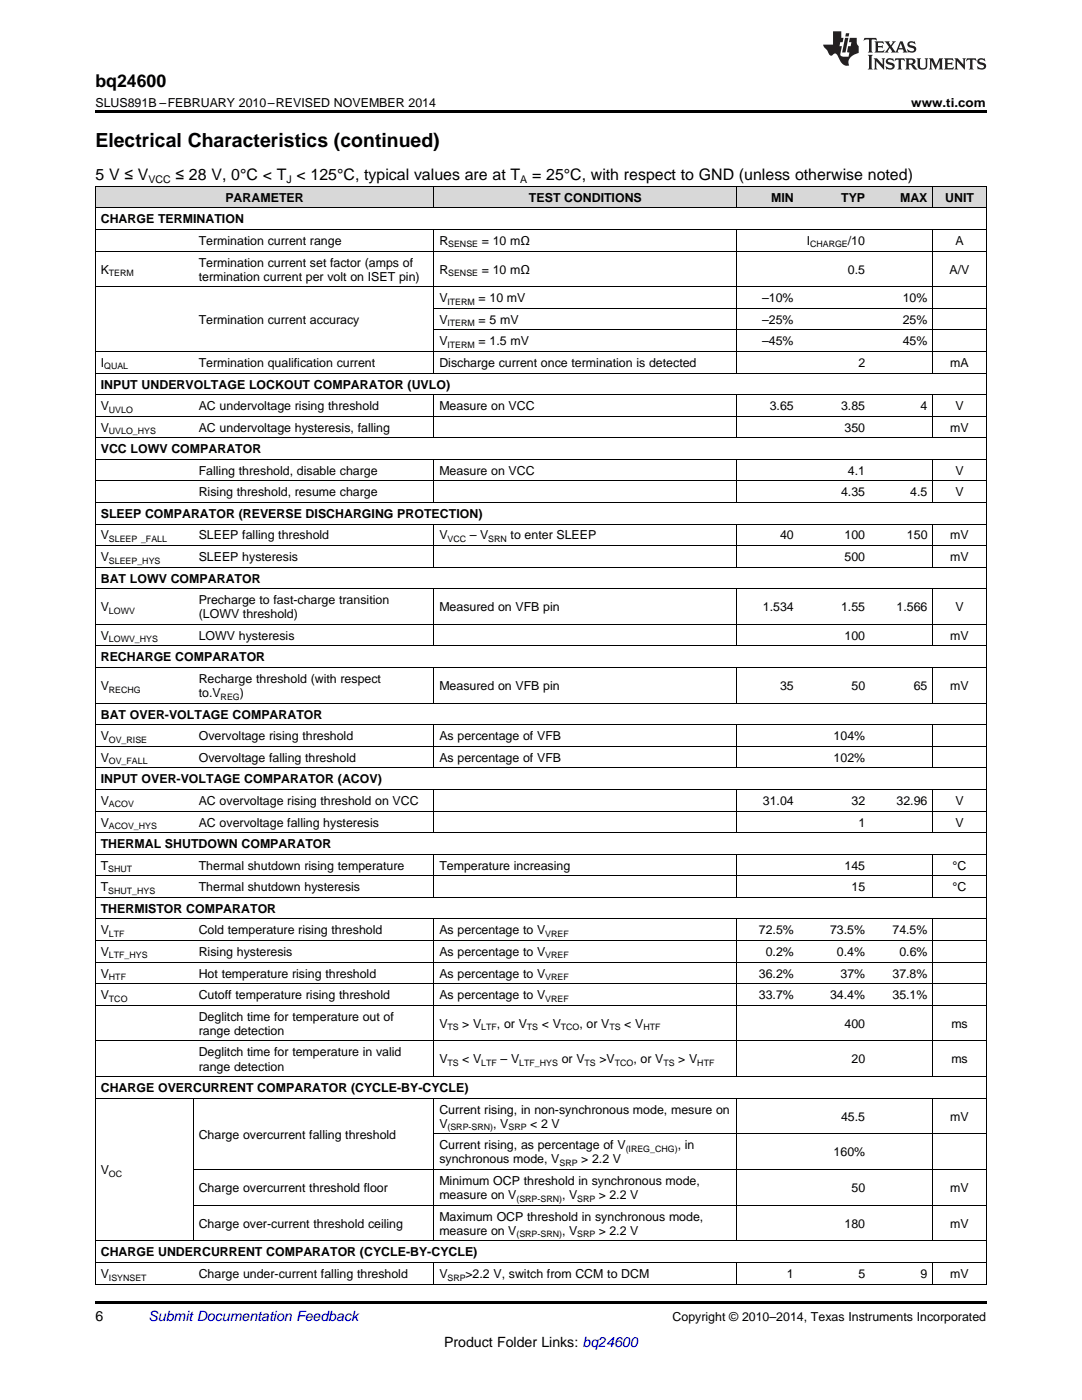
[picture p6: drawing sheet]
<svg xmlns="http://www.w3.org/2000/svg" width="216mm" height="279mm" viewBox="0 0 216 279" stroke-linecap="round" stroke-linejoin="round" font-family="sans-serif">
<defs><g id="words">
<text font-size="3.9" x="19" y="29.3">Electrical Characteristics (continued)</text>
<text font-size="3.5" x="19" y="17.3">bq24600</text>
<g font-size="3.2">
<text x="19" y="36">5 V ≤ V</text>
<text x="35" y="36">≤ 28 V, 0°C &lt; T &lt; 125°C, typical values are at T</text>
<text x="106.2" y="36">= 25°C, with respect to GND (unless otherwise noted)</text>
</g>
<g font-size="2.8">
<text x="19" y="263.6">6</text>
<text x="88.6" y="268.9">Product Folder Links: bq24600</text>
</g>
<text font-size="2.8" fill="#0000c8" x="29.6" y="263.6">Submit Documentation Feedback</text>
<g font-size="2.5">
<text x="19" y="21.4">SLUS891B –FEBRUARY 2010–REVISED NOVEMBER 2014</text>
<text x="181.8" y="21.4">www.ti.com</text>
<text x="45" y="40.3">PARAMETER</text>
<text x="105.6" y="40.3">TEST CONDITIONS</text>
<text x="153.9" y="40.3">MIN</text>
<text x="167.9" y="40.3">TYP</text>
<text x="179.6" y="40.3">MAX</text>
<text x="188.6" y="40.3">UNIT</text>
<text x="20.1" y="44.6">CHARGE TERMINATION</text>
<text x="39.7" y="48.9">Termination current range</text>
<text x="39.7" y="53.2">Termination current set factor (amps of</text>
<text x="87.7" y="48.9">R</text>
<text x="96.1" y="48.9">= 10 mΩ</text>
<text x="161" y="48.9">I</text>
<text x="169.2" y="48.9">/10</text>
<text x="190.6" y="48.9">A</text>
<text x="20.1" y="54.6">K</text>
<text x="39.7" y="56">termination current per volt on ISET pin)</text>
<text x="87.7" y="54.6">R</text>
<text x="96.1" y="54.6">= 10 mΩ</text>
<text x="169.2" y="54.6">0.5</text>
<text x="189.5" y="54.6">A/V</text>
<text x="39.7" y="64.6">Termination current accuracy</text>
<text x="87.7" y="60.3">V</text>
<text x="87.7" y="64.6">V</text>
<text x="95.5" y="60.3">= 10 mV</text>
<text x="95.5" y="64.6">= 5 mV</text>
<text x="152.1" y="60.3">–10%</text>
<text x="152.1" y="64.6">–25%</text>
<text x="180.1" y="60.3">10%</text>
<text x="180.1" y="64.6">25%</text>
<text x="87.7" y="68.9">V</text>
<text x="95.5" y="68.9">= 1.5 mV</text>
<text x="152.1" y="68.9">–45%</text>
<text x="180.1" y="68.9">45%</text>
<text x="20.1" y="73.2">I</text>
<text x="20.1" y="77.5">INPUT UNDERVOLTAGE LOCKOUT COMPARATOR (UVLO)</text>
<text x="39.7" y="73.2">Termination qualification current</text>
<text x="87.7" y="73.2">Discharge current once termination is detected</text>
<text x="171.3" y="73.2">2</text>
<text x="189.6" y="73.2">mA</text>
<text x="20.1" y="81.8">V</text>
<text x="39.7" y="81.8">AC undervoltage rising threshold</text>
<text x="87.7" y="81.8">Measure on VCC</text>
<text x="153.6" y="81.8">3.65</text>
<text x="167.8" y="81.8">3.85</text>
<text x="183.7" y="81.8">4</text>
<text x="190.6" y="81.8">V</text>
<text x="20.1" y="86.1">V</text>
<text x="39.7" y="86.1">AC undervoltage hysteresis, falling</text>
<text x="168.5" y="86.1">350</text>
<text x="189.6" y="86.1">mV</text>
<text x="20.1" y="90.5">VCC LOWV COMPARATOR</text>
<text x="39.7" y="94.8">Falling threshold, disable charge</text>
<text x="87.7" y="94.8">Measure on VCC</text>
<text x="169.2" y="94.8">4.1</text>
<text x="190.6" y="94.8">V</text>
<text x="39.7" y="99.1">Rising threshold, resume charge</text>
<text x="167.8" y="99.1">4.35</text>
<text x="181.6" y="99.1">4.5</text>
<text x="190.6" y="99.1">V</text>
<text x="20.1" y="103.4">SLEEP COMPARATOR (REVERSE DISCHARGING PROTECTION)</text>
<text x="20.1" y="107.7">V</text>
<text x="39.7" y="107.7">SLEEP falling threshold</text>
<text x="87.7" y="107.7">V</text>
<text x="93.7" y="107.7">– V</text>
<text x="101.9" y="107.7">to enter SLEEP</text>
<text x="155.6" y="107.7">40</text>
<text x="168.5" y="107.7">100</text>
<text x="181" y="107.7">150</text>
<text x="189.6" y="107.7">mV</text>
<text x="20.1" y="112">V</text>
<text x="39.7" y="112">SLEEP hysteresis</text>
<text x="168.5" y="112">500</text>
<text x="189.6" y="112">mV</text>
<text x="20.1" y="116.3">BAT LOWV COMPARATOR</text>
<text x="20.1" y="122">V</text>
<text x="39.7" y="120.6">Precharge to fast-charge transition</text>
<text x="39.7" y="123.4">(LOWV threshold)</text>
<text x="87.7" y="122">Measured on VFB pin</text>
<text x="152.2" y="122">1.534</text>
<text x="167.8" y="122">1.55</text>
<text x="178.9" y="122">1.566</text>
<text x="190.6" y="122">V</text>
<text x="20.1" y="127.7">V</text>
<text x="39.7" y="127.7">LOWV hysteresis</text>
<text x="168.5" y="127.7">100</text>
<text x="189.6" y="127.7">mV</text>
<text x="20.1" y="132">RECHARGE COMPARATOR</text>
<text x="20.1" y="137.7">V</text>
<text x="39.7" y="136.3">Recharge threshold (with respect</text>
<text x="87.7" y="137.7">Measured on VFB pin</text>
<text x="155.6" y="137.7">35</text>
<text x="169.9" y="137.7">50</text>
<text x="182.3" y="137.7">65</text>
<text x="189.6" y="137.7">mV</text>
<text x="20.1" y="143.4">BAT OVER-VOLTAGE COMPARATOR</text>
<text x="39.7" y="139.1">to.V</text>
<text x="47.8" y="139.1">)</text>
<text x="20.1" y="147.7">V</text>
<text x="39.7" y="147.7">Overvoltage rising threshold</text>
<text x="87.7" y="147.7">As percentage of VFB</text>
<text x="166.3" y="147.7">104%</text>
<text x="20.1" y="152">V</text>
<text x="39.7" y="152">Overvoltage falling threshold</text>
<text x="87.7" y="152">As percentage of VFB</text>
<text x="166.3" y="152">102%</text>
<text x="20.1" y="156.4">INPUT OVER-VOLTAGE COMPARATOR (ACOV)</text>
<text x="20.1" y="160.7">V</text>
<text x="39.7" y="160.7">AC overvoltage rising threshold on VCC</text>
<text x="152.2" y="160.7">31.04</text>
<text x="169.9" y="160.7">32</text>
<text x="178.9" y="160.7">32.96</text>
<text x="190.6" y="160.7">V</text>
<text x="20.1" y="165">V</text>
<text x="39.7" y="165">AC overvoltage falling hysteresis</text>
<text x="171.3" y="165">1</text>
<text x="190.6" y="165">V</text>
<text x="20.1" y="169.3">THERMAL SHUTDOWN COMPARATOR</text>
<text x="20.1" y="173.6">T</text>
<text x="39.7" y="173.6">Thermal shutdown rising temperature</text>
<text x="87.7" y="173.6">Temperature increasing</text>
<text x="168.5" y="173.6">145</text>
<text x="190.1" y="173.6">°C</text>
<text x="20.1" y="177.9">T</text>
<text x="39.7" y="177.9">Thermal shutdown hysteresis</text>
<text x="169.9" y="177.9">15</text>
<text x="190.1" y="177.9">°C</text>
<text x="20.1" y="182.2">THERMISTOR COMPARATOR</text>
<text x="20.1" y="186.5">V</text>
<text x="20.1" y="190.8">V</text>
<text x="39.7" y="186.5">Cold temperature rising threshold</text>
<text x="39.7" y="190.8">Rising hysteresis</text>
<text x="87.7" y="186.5">As percentage to V</text>
<text x="87.7" y="190.8">As percentage to V</text>
<text x="151.4" y="186.5">72.5%</text>
<text x="152.8" y="190.8">0.2%</text>
<text x="165.6" y="186.5">73.5%</text>
<text x="167" y="190.8">0.4%</text>
<text x="178.1" y="186.5">74.5%</text>
<text x="179.5" y="190.8">0.6%</text>
<text x="20.1" y="195.1">V</text>
<text x="39.7" y="195.1">Hot temperature rising threshold</text>
<text x="87.7" y="195.1">As percentage to V</text>
<text x="151.4" y="195.1">36.2%</text>
<text x="167.7" y="195.1">37%</text>
<text x="178.1" y="195.1">37.8%</text>
<text x="20.1" y="199.4">V</text>
<text x="39.7" y="199.4">Cutoff temperature rising threshold</text>
<text x="39.7" y="203.7">Deglitch time for temperature out of</text>
<text x="87.7" y="199.4">As percentage to V</text>
<text x="151.4" y="199.4">33.7%</text>
<text x="165.6" y="199.4">34.4%</text>
<text x="178.1" y="199.4">35.1%</text>
<text x="39.7" y="206.5">range detection</text>
<text x="87.7" y="205.1">V</text>
<text x="92.3" y="205.1">&gt; V</text>
<text x="99.2" y="205.1">, or V</text>
<text x="108.1" y="205.1">&lt; V</text>
<text x="115.6" y="205.1">, or V</text>
<text x="124.6" y="205.1">&lt; V</text>
<text x="168.5" y="205.1">400</text>
<text x="189.8" y="205.1">ms</text>
<text x="39.7" y="210.8">Deglitch time for temperature in valid</text>
<text x="39.7" y="213.6">range detection</text>
<text x="87.7" y="212.2">V</text>
<text x="92.3" y="212.2">&lt; V</text>
<text x="99.9" y="212.2">– V</text>
<text x="112.1" y="212.2">or V</text>
<text x="119.6" y="212.2">&gt;V</text>
<text x="126.4" y="212.2">, or V</text>
<text x="135.3" y="212.2">&gt; V</text>
<text x="169.9" y="212.2">20</text>
<text x="189.8" y="212.2">ms</text>
<text x="20.1" y="217.9">CHARGE OVERCURRENT COMPARATOR (CYCLE-BY-CYCLE)</text>
<text x="39.7" y="227.2">Charge overcurrent falling threshold</text>
<text x="87.7" y="222.2">Current rising, in non-synchronous mode, mesure on</text>
<text x="87.7" y="225.1">V</text>
<text x="98.4" y="225.1">, V</text>
<text x="105.8" y="225.1">&lt; 2 V</text>
<text x="167.8" y="223.7">45.5</text>
<text x="189.6" y="223.7">mV</text>
<text x="87.7" y="229.4">Current rising, as percentage of V</text>
<text x="87.7" y="232.2">synchronous mode, V</text>
<text x="116" y="232.2">&gt; 2.2 V</text>
<text x="135.2" y="229.4">, in</text>
<text x="166.3" y="230.8">160%</text>
<text x="20.1" y="234.4">V</text>
<text x="39.7" y="237.9">Charge overcurrent threshold floor</text>
<text x="87.7" y="236.5">Minimum OCP threshold in synchronous mode,</text>
<text x="87.7" y="239.3">measure on V</text>
<text x="112.2" y="239.3">, V</text>
<text x="119.5" y="239.3">&gt; 2.2 V</text>
<text x="169.9" y="237.9">50</text>
<text x="189.6" y="237.9">mV</text>
<text x="39.7" y="245">Charge over-current threshold ceiling</text>
<text x="87.7" y="243.6">Maximum OCP threshold in synchronous mode,</text>
<text x="168.5" y="245">180</text>
<text x="189.6" y="245">mV</text>
<text x="20.1" y="250.8">CHARGE UNDERCURRENT COMPARATOR (CYCLE-BY-CYCLE)</text>
<text x="87.7" y="246.5">measure on V</text>
<text x="112.2" y="246.5">, V</text>
<text x="119.5" y="246.5">&gt; 2.2 V</text>
<text x="20.1" y="255.1">V</text>
<text x="39.7" y="255.1">Charge under-current falling threshold</text>
<text x="87.7" y="255.1">V</text>
<text x="92.9" y="255.1">&gt;2.2 V, switch from CCM to DCM</text>
<text x="157" y="255.1">1</text>
<text x="171.3" y="255.1">5</text>
<text x="183.7" y="255.1">9</text>
<text x="189.6" y="255.1">mV</text>
<text x="134.2" y="263.6">Copyright © 2010–2014, Texas Instruments Incorporated</text>
</g>
<g font-size="2.1">
<text x="29.6" y="36.6">VCC</text>
<text x="57.1" y="36.6">J</text>
<text x="103.8" y="36.6">A</text>
</g>
<g font-size="1.8">
<text x="89.4" y="49.4">SENSE</text>
<text x="161.6" y="49.4">CHARGE</text>
<text x="21.7" y="55.1">TERM</text>
<text x="89.4" y="55.1">SENSE</text>
<text x="89.3" y="60.8">ITERM</text>
<text x="89.3" y="65.1">ITERM</text>
<text x="89.3" y="69.4">ITERM</text>
<text x="20.8" y="73.7">QUAL</text>
<text x="21.7" y="82.3">UVLO</text>
<text x="21.7" y="86.6">UVLO_HYS</text>
<text x="21.7" y="108.2">SLEEP _FALL</text>
<text x="21.7" y="112.5">SLEEP_HYS</text>
<text x="89.3" y="108.2">VCC</text>
<text x="97.4" y="108.2">SRN</text>
<text x="21.7" y="122.5">LOWV</text>
<text x="21.7" y="128.2">LOWV_HYS</text>
<text x="21.7" y="138.2">RECHG</text>
<text x="44" y="139.6">REG</text>
<text x="21.7" y="148.2">OV_RISE</text>
<text x="21.7" y="152.5">OV_FALL</text>
<text x="21.7" y="161.1">ACOV</text>
<text x="21.7" y="165.5">ACOV_HYS</text>
<text x="21.6" y="174.1">SHUT</text>
<text x="21.6" y="178.4">SHUT_HYS</text>
<text x="21.7" y="187">LTF</text>
<text x="21.7" y="191.3">LTF_HYS</text>
<text x="108.8" y="187">VREF</text>
<text x="108.8" y="191.3">VREF</text>
<text x="21.7" y="195.6">HTF</text>
<text x="108.8" y="195.6">VREF</text>
<text x="21.7" y="199.9">TCO</text>
<text x="108.8" y="199.9">VREF</text>
<text x="89.3" y="205.6">TS</text>
<text x="96" y="205.6">LTF</text>
<text x="105.1" y="205.6">TS</text>
<text x="111.9" y="205.6">TCO</text>
<text x="121.6" y="205.6">TS</text>
<text x="128.4" y="205.6">HTF</text>
<text x="89.3" y="212.7">TS</text>
<text x="96" y="212.7">LTF</text>
<text x="103.6" y="212.7">LTF_HYS</text>
<text x="116.6" y="212.7">TS</text>
<text x="122.7" y="212.7">TCO</text>
<text x="132.4" y="212.7">TS</text>
<text x="139.1" y="212.7">HTF</text>
<text x="89.3" y="225.6">(SRP-SRN)</text>
<text x="101.5" y="225.6">SRP</text>
<text x="111.7" y="232.7">SRP</text>
<text x="124.8" y="229.9">(IREG_CHG)</text>
<text x="21.7" y="234.8">OC</text>
<text x="103" y="239.8">(SRP-SRN)</text>
<text x="115.2" y="239.8">SRP</text>
<text x="103" y="246.9">(SRP-SRN)</text>
<text x="115.2" y="246.9">SRP</text>
<text x="21.7" y="255.6">ISYNSET</text>
<text x="89.3" y="255.6">SRP</text>
</g>
</g></defs>
<g fill="#d8d8d8">
<path d="M19 37.3h19.6v4.3h-19.6z"/>
<path d="M38.6 37.3h48v4.3h-48z"/>
<path d="M86.6 37.3h60.4v4.3h-60.4z"/>
<path d="M147 37.3h12.5v4.3h-12.5z"/>
<path d="M159.5 37.3h14.2v4.3h-14.2z"/>
<path d="M173.7 37.3h12.5v4.3h-12.5z"/>
<path d="M186.2 37.3h10.6v4.3h-10.6z"/>
</g>
<path d="M19 22h177.8v.5h-177.8zM19 259.7h177.8v.5h-177.8z" fill="#000"/>
<g fill="none" stroke="#000" stroke-width=".2">
<path d="M19 37.2h177.8v219.1M19.1 37.2v219.1M86.6 37.2v4.4M147 37.2v4.4M186.1 37.2v4.4M19 57.2h177.8M19 50.1h177.8M19 45.8h177.8M19 41.5h177.8M86.6 45.9v28.6M147 45.9v28.6M186.1 45.9v28.6"/>
<path d="M19 78.8h177.8M19 74.5h177.8M19 70.1h177.8M86.6 78.8v8.6M86.6 65.8h110.2M86.6 61.5h110.2M147 78.8v8.6M186.1 78.8v8.6M19 96h177.8M19 91.7h177.8M19 87.4h177.8M19 83.1h177.8"/>
<path d="M86.6 91.7v8.6M147 91.7v8.6M186.1 91.7v8.6M19 117.5h177.8M19 113.2h177.8M19 108.9h177.8M19 104.6h177.8M19 100.3h177.8M86.6 104.6v8.6M86.6 117.5v11.5M147 104.6v8.6M147 117.5v11.5"/>
<path d="M186.1 104.6v8.6M186.1 117.5v11.5M19 133.2h177.8M19 128.9h177.8M19 124.6h177.8M86.6 133.3v7.1M147 133.3v7.1M186.1 133.3v7.1M19 157.6h177.8M19 153.3h177.8M19 149h177.8M19 144.7h177.8"/>
<path d="M19 140.4h177.8M86.6 144.7v8.6M86.6 157.6v8.6M147 144.7v8.6M147 157.6v8.6M186.1 144.7v8.6M186.1 157.6v8.6M19 179.1h177.8M19 174.8h177.8M19 170.5h177.8M19 166.2h177.8M19 161.9h177.8"/>
<path d="M86.6 170.5v8.6M147 170.5v8.6M186.1 170.5v8.6M19 196.3h177.8M19 192h177.8M19 187.7h177.8M19 183.4h177.8M86.6 183.4v31.5M147 183.4v31.5M186.1 183.4v31.5M19 219.2h177.8M19 214.9h177.8"/>
<path d="M19 207.7h177.8M19 200.6h177.8M38.5 219.2v28.5M86.6 219.2v28.5M147 219.2v28.5M186.1 219.2v28.5M38.6 233.4h158.2M86.6 226.3h110.2M19 256.3h177.8M19 252h177.8M19 247.7h177.8M38.6 240.5h158.2"/>
<path d="M86.6 252v4.3M147 252v4.3M186.1 252v4.3"/>
</g>
<g fill="#231f20">
<path d="M172.5 7.6l-.1 .5 .4-.2h.6v.1v2.1l-.2 .4h.9l-.2-.4v-2.1l.1-.1h.5l.5 .2-.2-.5zM174.5 8.3l.2 .3v1.5l-.2 .4h1.8l.2-.6a1.04 1.04 0 0 1-1.3 .2v-.7h.6l.3 .2v-.6l-.3 .2h-.6v-.6l.8-.1 .4 .3-.2-.5zM176.5 8.3l.9 1.1-.9 1.1h.8l-.2-.2 .4-.7 .5 .7-.2 .2h1.5l-.2-.2 .2-.4h.9l.1 .4-.2 .2h1l-.3-.3-.7-1.9h-.5l-.9 2-.8-1 .9-1h-.8l.1 .3-.4 .5-.3-.6 .1-.2zM179.7 8.6l.4 1h-.7zM181.3 8.4a.63 .63 0 0 0-.2 .7 .63 .63 0 0 0 .6 .4l.6 .2 .1 .2a.75 .75 0 0 1-.7 .4 .75 .75 0 0 1-.6-.5l.1 .7 .1-.1a1.11 1.11 0 0 0 1.5-.6 1.13 1.13 0 0 0-1.2-.8l-.1-.4a1.04 1.04 0 0 1 1.2 .2l-.2-.5-.2 .1-.4-.2zM173.2 10.9l.2 .4v2.2l-.2 .4h1l-.3-.4v-2.2l.3-.4zM174.3 11.6l.3 .4v1.5l-.3 .4h.8l-.2-.4v-1.3l1.5 1.7v-1.9l.2-.4h-.7l.2 .4v.9l-1.1-1.3zM177 11.8a.62 .62 0 0 0-.2 .7 .62 .62 0 0 0 .6 .4l.6 .1 .1 .3a.76 .76 0 0 1-.7 .3 .76 .76 0 0 1-.7-.4l.2 .7 .1-.1a1.11 1.11 0 0 0 1.5-.6 1.13 1.13 0 0 0-1.2-.8l-.1-.4a1.04 1.04 0 0 1 1.2 .2l-.2-.6-.2 .1-.5-.1zM178.7 11.6l-.2 .6a.61 .61 0 0 1 .8-.3v1.6l-.2 .4h.9l-.2-.4v-1.6a.63 .63 0 0 1 .7 .3l-.1-.6zM180.6 11.6l.3 .4v1.5l-.3 .4h1l-.2-.2-.1-.8 .6 .2a.76 .76 0 0 0 1.2 .7l-1-1a.58 .58 0 0 0 .6-.5 .58 .58 0 0 0-.5-.6zM181.4 11.9h.1a.45 .45 0 0 1 .5 .1 .45 .45 0 0 1 .1 .5l-.8 .2zM182.9 11.6l.2 .2a2.17 2.17 0 0 0 .3 1.9 .99 .99 0 0 0 1.6-.6v-1.1l.2-.4h-.7l.2 .2a1.92 1.92 0 0 1-.2 1.8 .6 .6 0 0 1-.9-.5v-1.1l.2-.4zM185.4 11.6l.2 .4v1.5l-.2 .4h.7l-.2-.4v-1.4l.8 1.8 .8-1.8v1.4l-.2 .4h.9l-.2-.4v-1.5l.2-.4h-.8l-.6 1.5-.6-1.5zM188.4 11.6l.2 .4v1.5l-.2 .4h1.8l.1-.6a1.04 1.04 0 0 1-1.2 .1v-.6h.5l.4 .2v-.6l-.4 .2h-.5v-.7h.8l.3 .3-.1-.6zM190.5 11.6l.2 .4v1.5l-.2 .4h.7l-.2-.4v-1.3l1.5 1.7v-1.9l.2-.4h-.7l.2 .4v.9l-1.1-1.3zM192.9 11.6l-.1 .6a.61 .61 0 0 1 .7-.3l.1 1.6-.3 .4h1l-.3-.4 .1-1.6a.63 .63 0 0 1 .7 .3l-.1-.6zM195.2 11.8a.62 .62 0 0 0-.2 .7 .62 .62 0 0 0 .6 .4l.6 .1 .1 .3a.76 .76 0 0 1-.7 .3 .76 .76 0 0 1-.6-.4l.1 .7 .1-.1a1.11 1.11 0 0 0 1.6-.6 1.13 1.13 0 0 0-1.3-.8l-.1-.4a1.04 1.04 0 0 1 1.2 .2l-.1-.6-.2 .1-.5-.1z"/>
<path d="M166.2 6.3v2.6h-1.9v.4l.8 .9a.91 .91 0 0 0 1 .8 .56 .56 0 0 1 .5-.3 .56 .56 0 0 1 .5 .3l.4 .8a1.53 1.53 0 0 0 1.9 1.2 1.54 1.54 0 0 1 1-2.1l.9-.3v-1.4a1.52 1.52 0 0 1-.4-1.6h-1.3l-.2 .8h.5l-.2 .8h-.5l-.1 1v.2l.4 .1-.2 .8a1.93 1.93 0 0 1-1.6-.3l.3-1.8h-.5l.2-.8h.4l.2-.8h-.4v-1.3zM168.6 7.6l-.6 2.9h.7l.6-2.9zM168.8 6.6l-.1 .7h.6l.2-.7z"/>
</g>
<use href="#words"/>
</svg>
